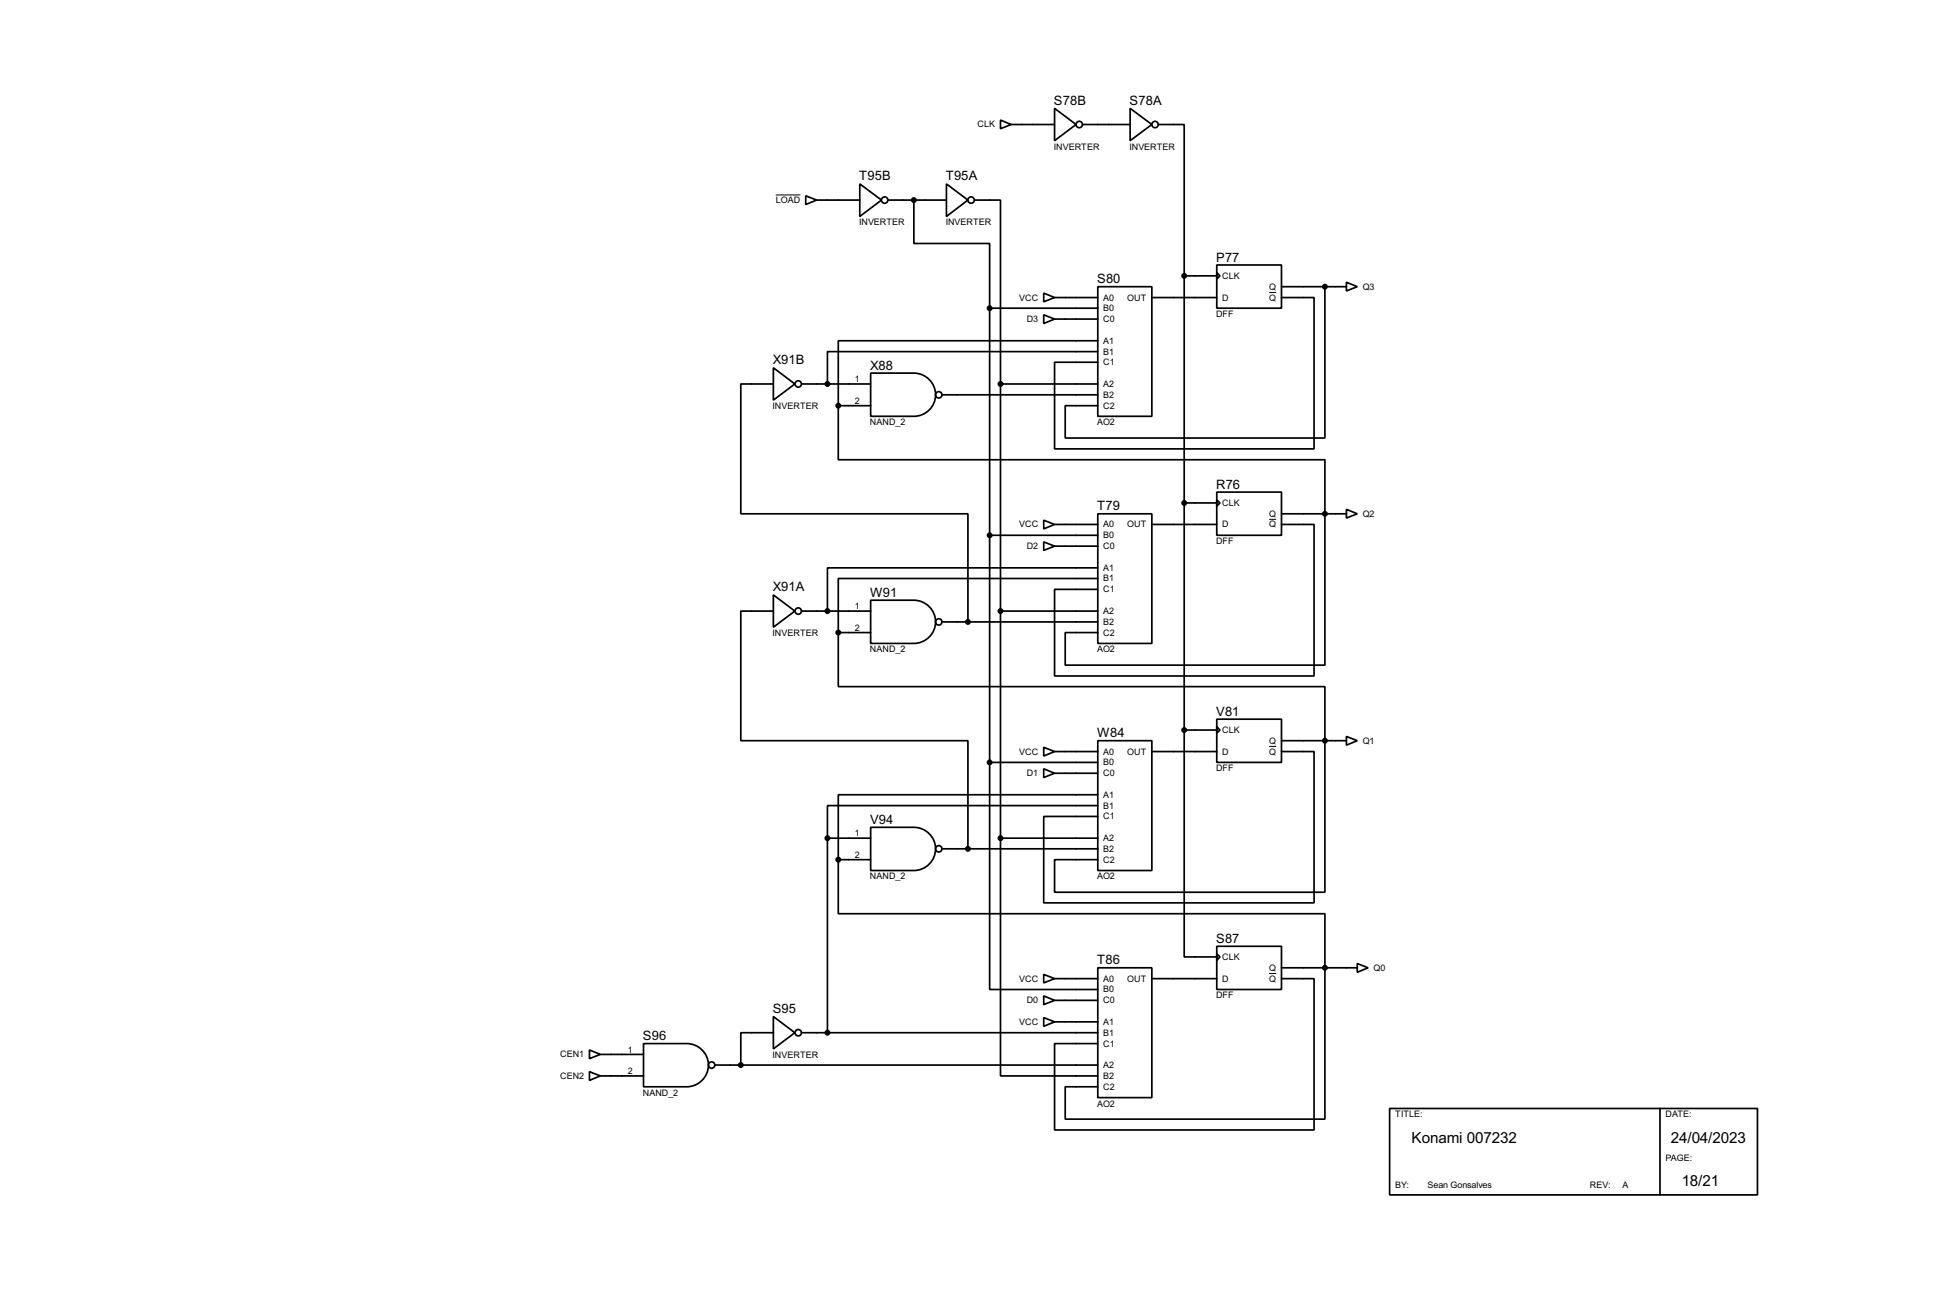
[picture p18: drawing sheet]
<svg xmlns="http://www.w3.org/2000/svg" width="460mm" height="307mm" viewBox="0 0 460 307" stroke-linecap="round" stroke-linejoin="round" font-family="sans-serif">
<defs><g id="words">
<g font-size="4">
<text x="331.6" y="268.5">Konami 007232</text>
<text x="392.5" y="268.5">24/04/2023</text>
<text x="395" y="278.7">18/21</text>
</g>
<g font-size="3.4">
<text x="247.6" y="24.7">S78B</text>
<text x="265.3" y="24.7">S78A</text>
<text x="201.8" y="42.4">T95B</text>
<text x="222.2" y="42.4">T95A</text>
<text x="285.7" y="61.4">P77</text>
<text x="257.7" y="66.6">S80</text>
<text x="181.5" y="85.6">X91B</text>
<text x="204.4" y="86.8">X88</text>
<text x="257.7" y="119.9">T79</text>
<text x="285.7" y="114.8">R76</text>
<text x="181.5" y="139">X91A</text>
<text x="204.4" y="140.2">W91</text>
<text x="257.7" y="173.2">W84</text>
<text x="285.7" y="168.2">V81</text>
<text x="204.4" y="193.6">V94</text>
<text x="285.7" y="221.5">S87</text>
<text x="257.7" y="226.6">T86</text>
<text x="181.5" y="238">S95</text>
<text x="151" y="244.4">S96</text>
</g>
<g font-size="2.4">
<text x="229.6" y="30">CLK</text>
<text x="247.5" y="35.2">INVERTER</text>
<text x="265.3" y="35.2">INVERTER</text>
<text x="182.2" y="47.7">LOAD</text>
<text x="201.8" y="52.9">INVERTER</text>
<text x="222.1" y="52.9">INVERTER</text>
<text x="287.1" y="65.5">CLK</text>
<text x="239.4" y="70.6">VCC</text>
<text x="259.1" y="70.6">A0</text>
<text x="264.7" y="70.6">OUT</text>
<text x="287.1" y="70.6">D</text>
<text x="298.1" y="68.1">Q</text>
<text x="298.1" y="70.6">Q</text>
<text x="320.1" y="68.1">Q3</text>
<text x="241.2" y="75.6">D3</text>
<text x="259.1" y="73.1">B0</text>
<text x="259.1" y="75.6">C0</text>
<text x="285.6" y="74.5">DFF</text>
<text x="259.1" y="80.8">A1</text>
<text x="259.1" y="83.3">B1</text>
<text x="200.8" y="89.8">1</text>
<text x="259.1" y="85.8">C1</text>
<text x="200.8" y="94.9">2</text>
<text x="259.1" y="90.9">A2</text>
<text x="259.1" y="93.5">B2</text>
<text x="259.1" y="96">C2</text>
<text x="181.5" y="96.1">INVERTER</text>
<text x="204.3" y="99.9">NAND_2</text>
<text x="257.7" y="99.9">AO2</text>
<text x="287.1" y="118.9">CLK</text>
<text x="239.4" y="123.9">VCC</text>
<text x="259.1" y="123.9">A0</text>
<text x="264.7" y="123.9">OUT</text>
<text x="287.1" y="123.9">D</text>
<text x="298.1" y="121.4">Q</text>
<text x="298.1" y="123.9">Q</text>
<text x="320.1" y="121.4">Q2</text>
<text x="241.2" y="129">D2</text>
<text x="259.1" y="126.4">B0</text>
<text x="259.1" y="129">C0</text>
<text x="285.6" y="127.9">DFF</text>
<text x="259.1" y="134.1">A1</text>
<text x="259.1" y="136.6">B1</text>
<text x="200.8" y="143.2">1</text>
<text x="259.1" y="139.2">C1</text>
<text x="181.5" y="149.5">INVERTER</text>
<text x="200.8" y="148.2">2</text>
<text x="259.1" y="144.3">A2</text>
<text x="259.1" y="146.8">B2</text>
<text x="259.1" y="149.3">C2</text>
<text x="204.3" y="153.3">NAND_2</text>
<text x="257.7" y="153.3">AO2</text>
<text x="287.1" y="172.2">CLK</text>
<text x="239.4" y="177.3">VCC</text>
<text x="259.1" y="179.8">B0</text>
<text x="259.1" y="177.3">A0</text>
<text x="264.7" y="177.3">OUT</text>
<text x="287.1" y="177.3">D</text>
<text x="298.1" y="174.7">Q</text>
<text x="298.1" y="177.3">Q</text>
<text x="320.1" y="174.7">Q1</text>
<text x="241.2" y="182.4">D1</text>
<text x="259.1" y="182.4">C0</text>
<text x="285.6" y="181.2">DFF</text>
<text x="259.1" y="187.4">A1</text>
<text x="259.1" y="190">B1</text>
<text x="200.8" y="196.5">1</text>
<text x="259.1" y="192.5">C1</text>
<text x="259.1" y="197.6">A2</text>
<text x="200.8" y="201.6">2</text>
<text x="259.1" y="200.1">B2</text>
<text x="259.1" y="202.7">C2</text>
<text x="204.3" y="206.6">NAND_2</text>
<text x="257.7" y="206.6">AO2</text>
<text x="287.1" y="225.5">CLK</text>
<text x="239.4" y="230.6">VCC</text>
<text x="259.1" y="233.2">B0</text>
<text x="259.1" y="230.6">A0</text>
<text x="264.7" y="230.6">OUT</text>
<text x="287.1" y="230.6">D</text>
<text x="298.1" y="228.1">Q</text>
<text x="298.1" y="230.6">Q</text>
<text x="322.6" y="228.1">Q0</text>
<text x="241.2" y="235.7">D0</text>
<text x="259.1" y="235.7">C0</text>
<text x="285.6" y="234.6">DFF</text>
<text x="239.4" y="240.8">VCC</text>
<text x="259.1" y="240.8">A1</text>
<text x="259.1" y="243.3">B1</text>
<text x="259.1" y="245.9">C1</text>
<text x="131.6" y="248.4">CEN1</text>
<text x="147.5" y="247.3">1</text>
<text x="181.5" y="248.5">INVERTER</text>
<text x="259.1" y="250.9">A2</text>
<text x="131.6" y="253.5">CEN2</text>
<text x="147.5" y="252.4">2</text>
<text x="151" y="257.4">NAND_2</text>
<text x="259.1" y="253.5">B2</text>
<text x="259.1" y="256">C2</text>
<text x="257.7" y="260">AO2</text>
<text x="327.7" y="262.5">TITLE:</text>
<text x="391.2" y="262.5">DATE:</text>
<text x="391.2" y="272.7">PAGE:</text>
<text x="327.7" y="279.1">BY:</text>
<text x="335.3" y="279.1">Sean Gonsalves</text>
<text x="373.4" y="279.1">REV:</text>
<text x="381.1" y="279.1">A</text>
</g>
</g></defs>
<g fill="none" stroke="#000" stroke-width=".4">
<path d="M235 28.2l2.5 1.1-2.5 1zM237.5 29.3h10.2M247.7 25.5l5.1 3.8-5.1 3.8zM254.3 29.3h11.2M265.5 25.5l5.1 3.8-5.1 3.8zM272.1 29.3h6.1v35.5M189.3 46l2.5 1-2.5 1.1zM191.8 47h10.2M202 43.2l5.1 3.8-5.1 3.9zM208.6 47h13.7M214.7 47v10.2h17.8v15.2M222.3 43.2l5.1 3.8-5.1 3.9z"/>
<path d="M228.9 47h6.1v43.2M232.5 72.4h25.4M232.5 72.4v106.7M245.2 68.9l2.5 1-2.5 1zM245.2 74l2.5 1-2.5 1zM247.7 69.9h10.2M247.7 75h10.2M257.9 67.4h12.7v30.4h-12.7zM270.6 69.9h15.2M278.2 64.8v106.7M278.2 64.8h7.6M285.8 62.3h15.2v10.1h-15.2z"/>
<path d="M285.8 64.1l.8 .7-.8 .8zM301 69.9h7.7v35.6h-61v-20.4h10.2M301 67.4h15.3M311.2 67.4v35.5h-61v-7.6h7.7M316.3 66.3l2.5 1.1-2.5 1zM181.7 86.4l5 3.8-5 3.8zM181.7 90.2h-7.7v30.5h53.4v25.4M188.3 90.2h16.2M196.9 95.3v12.7h114.3v48.3h-61v-7.7h7.7M196.9 95.3h7.6M204.5 87.7h10.2a5.1 5.1 0 0 1 5.1 5 5.1 5.1 0 0 1-5.1 5.1h-10.2zM221.3 92.8h36.6"/>
<path d="M235 90.2h22.9M235 90.2v106.7M257.9 82.6h-63.5v7.6M257.9 80.1h-61v15.2M278.2 118.2h7.6M285.8 115.6h15.2v10.2h-15.2zM285.8 117.4l.8 .8-.8 .7zM316.3 119.7l2.5 1-2.5 1zM181.7 139.8l5 3.8-5 3.8zM232.5 125.8h25.4M245.2 122.2l2.5 1-2.5 1.1zM245.2 127.3l2.5 1-2.5 1z"/>
<path d="M247.7 123.2h10.2M247.7 128.3h10.2M257.9 120.7h12.7v30.5h-12.7zM257.9 133.4h-63.5v10.2M257.9 135.9h-61v12.7M270.6 123.2h15.2M301 123.2h7.7v35.6h-61v-20.3h10.2M301 120.7h15.3M181.7 143.6h-7.7v30.4h53.4v25.4M188.3 143.6h16.2M196.9 148.6v12.7h114.3v48.3h-63.5v-7.6h10.2M196.9 148.6h7.6"/>
<path d="M204.5 141h10.2a5.1 5.1 0 0 1 5.1 5.1 5.1 5.1 0 0 1-5.1 5.1h-10.2zM221.3 146.1h36.6M235 143.6h22.9M232.5 179.1v53.4h25.4M232.5 179.1h25.4M245.2 175.6l2.5 1-2.5 1zM247.7 176.6h10.2M257.9 174h12.7v30.5h-12.7zM270.6 176.6h15.2M278.2 171.5v53.3h7.6M278.2 171.5h7.6M285.8 169h15.2v10.1h-15.2z"/>
<path d="M285.8 170.7l.8 .8-.8 .8zM301 176.6h7.7v35.5h-63.5v-20.3h12.7M301 174h15.3M316.3 173l2.5 1-2.5 1.1zM194.4 196.9h10.1M194.4 196.9v45.7M204.5 194.4h10.2a5.1 5.1 0 0 1 5.1 5 5.1 5.1 0 0 1-5.1 5.1h-10.2zM221.3 199.4h36.6M235 196.9v55.9h22.9M235 196.9h22.9M245.2 180.6l2.5 1.1-2.5 1zM247.7 181.7h10.2"/>
<path d="M257.9 186.7h-61v15.3M257.9 189.3h-63.5v7.6M196.9 202v12.7h114.3v48.2h-61v-7.6h7.7M196.9 202h7.6M181.7 238.8l5 3.8-5 3.8zM245.2 234l2.5 1-2.5 1zM245.2 228.9l2.5 1-2.5 1zM245.2 239.1l2.5 1-2.5 1zM247.7 235h10.2M247.7 229.9h10.2M257.9 227.4h12.7v30.5h-12.7zM270.6 229.9h15.2"/>
<path d="M285.8 222.3h15.2v10.2h-15.2zM285.8 224.1l.8 .7-.8 .8zM301 229.9h7.7v35.6h-61v-20.3h10.2M301 227.4h17.8M318.8 226.4l2.6 1-2.6 1zM138.5 251.8l2.5 1-2.5 1zM138.5 246.7l2.5 1-2.5 1zM141 252.8h10.2M141 247.7h10.2M151.2 245.2h10.1a5.1 5.1 0 0 1 5.1 5 5.1 5.1 0 0 1-5.1 5.1h-10.1zM167.9 250.2h90M181.7 242.6h-7.7v7.6"/>
<path d="M188.3 242.6h69.6M247.7 240.1h10.2M326.4 260.4h86.4v20.3h-86.4zM389.9 260.4v20.3"/>
<circle cx="253.5" cy="29.3" r=".75"/>
<circle cx="271.3" cy="29.3" r=".75"/>
<circle cx="207.8" cy="47" r=".75"/>
<circle cx="228.1" cy="47" r=".75"/>
<circle cx="187.5" cy="90.2" r=".75"/>
<circle cx="220.5" cy="92.8" r=".75"/>
<circle cx="187.5" cy="143.6" r=".75"/>
<circle cx="220.5" cy="146.1" r=".75"/>
<circle cx="220.5" cy="199.4" r=".75"/>
<circle cx="167.1" cy="250.2" r=".75"/>
<circle cx="187.5" cy="242.6" r=".75"/>
</g>
<path d="M182.2 45.8h5.8M298.1 68.7h1.7M298.1 122h1.7M298.1 175.4h1.7M298.1 228.7h1.7" fill="none" stroke="#000" stroke-width=".23"/>
<g fill="#000" stroke="#000" stroke-width=".4">
<circle cx="214.6" cy="47" r=".5"/>
<circle cx="232.4" cy="72.4" r=".5"/>
<circle cx="278.1" cy="64.8" r=".5"/>
<circle cx="311.2" cy="67.4" r=".5"/>
<circle cx="194.3" cy="90.2" r=".5"/>
<circle cx="196.9" cy="95.3" r=".5"/>
<circle cx="235" cy="90.2" r=".5"/>
<circle cx="278.1" cy="118.2" r=".5"/>
<circle cx="232.4" cy="125.8" r=".5"/>
<circle cx="311.2" cy="120.7" r=".5"/>
<circle cx="194.3" cy="143.6" r=".5"/>
<circle cx="196.9" cy="148.6" r=".5"/>
<circle cx="227.3" cy="146.1" r=".5"/>
<circle cx="235" cy="143.6" r=".5"/>
<circle cx="232.4" cy="179.1" r=".5"/>
<circle cx="278.1" cy="171.5" r=".5"/>
<circle cx="311.2" cy="174" r=".5"/>
<circle cx="194.3" cy="196.9" r=".5"/>
<circle cx="227.3" cy="199.4" r=".5"/>
<circle cx="235" cy="196.9" r=".5"/>
<circle cx="196.9" cy="202" r=".5"/>
<circle cx="311.2" cy="227.4" r=".5"/>
<circle cx="174" cy="250.2" r=".5"/>
<circle cx="194.3" cy="242.6" r=".5"/>
</g>
<use href="#words"/>
</svg>
